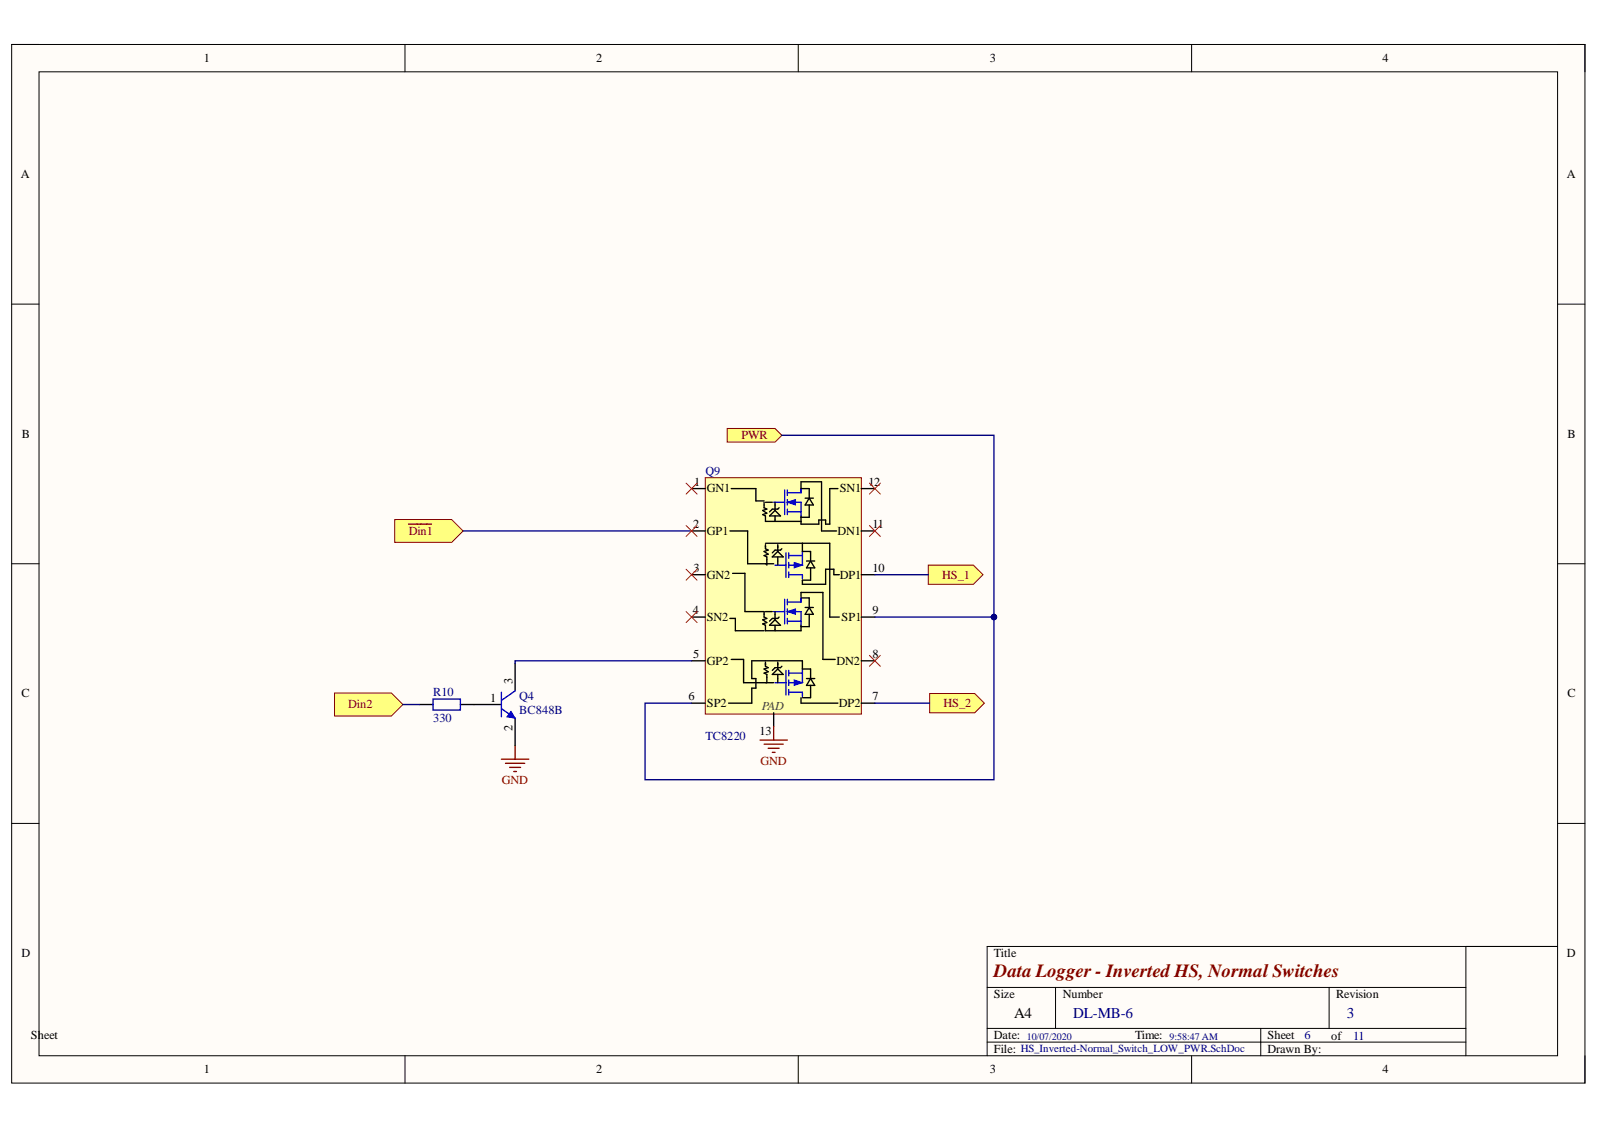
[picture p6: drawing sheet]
<svg xmlns="http://www.w3.org/2000/svg" width="297mm" height="210mm" viewBox="0 0 297 210" stroke-linecap="round" stroke-linejoin="round" font-family="sans-serif">
<defs><g id="words">
<text font-size="3.5" fill="#800000" x="184.8" y="181.6">Data Logger - Inverted HS, Normal Switches</text>
<text font-size="2.8" x="188.5" y="189.3">A4</text>
<g font-size="2.8" fill="#000080">
<text x="199.5" y="189.3">DL-MB-6</text>
<text x="250.3" y="189.3">3</text>
</g>
<g font-size="2.3">
<text x="37.9" y="11.6">1</text>
<text x="110.8" y="11.6">2</text>
<text x="184" y="11.6">3</text>
<text x="257" y="11.6">4</text>
<text x="3.9" y="33.1">A</text>
<text x="291.3" y="33.1">A</text>
<text x="4.1" y="81.4">B</text>
<text x="291.4" y="81.4">B</text>
<text x="129" y="90.3">1</text>
<text x="131.4" y="91.5">GN1</text>
<text x="156.1" y="91.5">SN1</text>
<text x="161.4" y="90.3">12</text>
<text x="128.8" y="98.2">2</text>
<text x="131.4" y="99.5">GP1</text>
<text x="155.7" y="99.5">DN1</text>
<text x="162.2" y="98.2">11</text>
<text x="128.9" y="106.3">3</text>
<text x="131.4" y="107.6">GN2</text>
<text x="156.1" y="107.6">DP1</text>
<text x="162.2" y="106.3">10</text>
<text x="128.8" y="114.2">4</text>
<text x="131.4" y="115.5">SN2</text>
<text x="156.4" y="115.5">SP1</text>
<text x="162.2" y="114.2">9</text>
<text x="128.8" y="122.3">5</text>
<text x="131.4" y="123.6">GP2</text>
<text x="155.5" y="123.6">DN2</text>
<text x="162.2" y="122.3">8</text>
<text x="4" y="129.7">C</text>
<text x="91.1" y="130.4">1</text>
<text x="95.3" y="127.2" transform="rotate(-90 95.3 127.2)">3</text>
<text x="128" y="130.2">6</text>
<text x="131.4" y="131.4">SP2</text>
<text x="155.9" y="131.4">DP2</text>
<text x="162.2" y="130.2">7</text>
<text x="291.4" y="129.7">C</text>
<text x="95.3" y="135.8" transform="rotate(-90 95.3 135.8)">2</text>
<text x="141.2" y="136.6">13</text>
<text x="4" y="177.9">D</text>
<text x="184.8" y="177.9">Title</text>
<text x="291.3" y="177.9">D</text>
<text x="184.8" y="185.6">Size</text>
<text x="197.5" y="185.5">Number</text>
<text x="248.4" y="185.6">Revision</text>
<text x="5.8" y="193.2">Sheet</text>
<text x="184.8" y="193.1">Date:</text>
<text x="184.8" y="195.8">File:</text>
<text x="211" y="193.1">Time:</text>
<text x="235.6" y="193.2">Sheet</text>
<text x="235.6" y="195.8">Drawn By:</text>
<text x="247.4" y="193.3">of</text>
<text x="37.9" y="199.6">1</text>
<text x="110.8" y="199.6">2</text>
<text x="184" y="199.6">3</text>
<text x="257" y="199.6">4</text>
</g>
<g font-size="2.3" fill="#800000">
<text x="137.8" y="81.7">PWR</text>
<text x="76" y="99.5">Din1</text>
<text x="175.1" y="107.6">HS_1</text>
<text x="64.7" y="131.7">Din2</text>
<text x="175.4" y="131.4">HS_2</text>
<text x="141.4" y="142.2">GND</text>
<text x="93.3" y="145.7">GND</text>
</g>
<g font-size="2.3" fill="#000080">
<text x="131.1" y="88.2">Q9</text>
<text x="80.5" y="129.4">R10</text>
<text x="96.5" y="130.2">Q4</text>
<text x="80.5" y="134.2">330</text>
<text x="96.5" y="132.7">BC848B</text>
<text x="131.1" y="137.6">TC8220</text>
<text x="242.5" y="193.2">6</text>
<text x="251.5" y="193.3">11</text>
</g>
<text font-size="2.3" fill="#434343" x="141.6" y="131.9">PAD</text>
<text font-size="2" fill="#000080" x="189.8" y="195.6">HS_Inverted-Normal_Switch_LOW_PWR.SchDoc</text>
<g font-size="1.9" fill="#000080">
<text x="190.9" y="193.3">10/07/2020</text>
<text x="217.4" y="193.3">9:58:47 AM</text>
</g>
</g></defs>
<path d="M2.2 8.3h292.4v193.1h-292.4z" fill-rule="evenodd" fill="#fffcf8"/>
<path d="M2.2 8.3h292.4v193.1h-292.4z" fill="none" stroke="#000" stroke-width=".19"/>
<path d="M7.3 13.4h282.2v182.9h-282.2z" fill-rule="evenodd" fill="#fffcf8"/>
<g fill="none" stroke="#000" stroke-width=".19">
<path d="M2.2 8.3h5.1M7.3 13.4h282.2v182.9h-282.2zM75.3 8.3v5M148.4 8.3v5M221.5 8.3v5.1M289.5 8.3h5.1v5.1M2.2 56.5h5.1M289.5 56.5h5.1M2.2 104.8h5.1M289.5 104.8h5.1M2.2 153.1h5.1M289.5 153.1h5.1"/>
<path d="M272.5 176v20.3M289.5 176h-106v20.3M75.3 196.3v5.1M148.4 196.3v5.1M183.5 193.7h89M183.5 183.6h89M183.5 191.2h89M196.2 183.6v7.6M221.5 196.3v5.1M234.3 191.2v5.1M247.1 183.6v7.6M294.6 196.3v5.1"/>
</g>
<path d="M73.4 96.6h10.6l2.1 2.1-2.1 2.1h-10.6z" fill-rule="evenodd" fill="#ffff80"/>
<path d="M73.4 96.6h10.6l2.1 2.1-2.1 2.1h-10.6z" fill="none" stroke="#800000" stroke-width=".19"/>
<path d="M75.9 97.4h4.3" fill="none" stroke="#800000" stroke-width=".25"/>
<path d="M172.5 105.1h8.4l1.8 1.8-1.8 1.7h-8.4z" fill-rule="evenodd" fill="#ffff80"/>
<path d="M172.5 105.1h8.4l1.8 1.8-1.8 1.7h-8.4z" fill="none" stroke="#800000" stroke-width=".19"/>
<path d="M135.2 79.7h8.9l1.2 1.2-1.2 1.3h-8.9z" fill-rule="evenodd" fill="#ffff80"/>
<path d="M135.2 79.7h8.9l1.2 1.2-1.2 1.3h-8.9z" fill="none" stroke="#800000" stroke-width=".19"/>
<path d="M131.1 88.8h29v44h-29z" fill-rule="evenodd" fill="#ffffb0"/>
<path d="M131.1 88.8h29v44h-29z" fill="none" stroke="#800000" stroke-width=".19"/>
<path d="M128.6 90.8h2.5M160.1 90.8h2.5M128.6 114.7h2.5M128.6 122.9h2.5M143.8 132.5v2.6M160.1 122.9h2.5M160.1 130.7h2.5" fill="none" stroke="#000" stroke-width=".25"/>
<path d="M143.8 93.4h2M145.8 91.1v4.6M146.4 91.6h2.5M146.4 93.4h2.5v2.5M146.4 95.2h2.5M146.4 91.1v1M146.4 92.9v1M146.4 94.7v1" fill="none" stroke="#00f" stroke-width=".25"/>
<path d="M146.4 93.4l1.5-.5v1z" fill="#00f"/>
<path d="M146.4 93.4l1.5-.5v1z" fill="none" stroke="#00f" stroke-width=".19"/>
<path d="M148.9 90.8v.8M144.1 105.1h2M146.1 102.8v4.6M146.6 106.8h2.6M146.6 103.3h2.6M146.6 102.8v1M146.6 104.6v1M146.6 106.3v1.1M149.2 102.5v2.6h-2.6" fill="none" stroke="#00f" stroke-width=".25"/>
<path d="M128.6 98.7h2.5M148.9 96.2v.7h-6.6M160.1 106.8h2.5M160.1 114.7h2.5" fill="none" stroke="#000" stroke-width=".25"/>
<path d="M147.6 104.6l1.6 .5-1.6 .5z" fill="#00f"/>
<path d="M147.6 104.6l1.6 .5-1.6 .5z" fill="none" stroke="#00f" stroke-width=".19"/>
<path d="M143.8 113.7h2M145.8 111.4v4.6M146.4 111.9h2.5M146.4 113.7h2.5v2.6M146.4 115.5h2.5M146.4 111.4v1M146.4 113.2v1M146.4 115v1M149.2 106.8v.8" fill="none" stroke="#00f" stroke-width=".25"/>
<g fill="none" stroke="#000" stroke-width=".25">
<path d="M142 93.4v1l.5 .3-.7 .2 .7 .5-.7 .3 .5 .2v1M142.3 93.4h1.3M143 95.9l1.1-1 1 1zM144.1 93.4v1.5M144.1 95.9v1M144.8 94.4l-.2 .3h-1l-.6 .5M148.9 90.8h1.5v1.8M149.7 92.6h1.5M150.4 92.6l.8 1.3h-1.5zM150.4 93.9v2.3h-1.5v-.3M160.1 98.7h2.5M128.6 106.8h2.5"/>
<path d="M142.3 101.3v.7l.5 .3-.8 .2 .8 .5-.8 .3 .5 .2v1.6M142.3 101h6.9v1.5h1.5v1.8M142.3 104.8h1.5M143.6 103.5l1-1 1 1zM144.6 101.3v1.2M144.6 103.5v1.6M145.3 102l-.2 .3h-1l-.5 .5M149.9 104.3h1.5M150.7 104.3l.7 1.3h-1.5zM150.7 105.6v2.3h-1.5M128.6 130.7h2.5"/>
</g>
<path d="M146.4 113.7l1.5-.5v1z" fill="#00f"/>
<path d="M146.4 113.7l1.5-.5v1z" fill="none" stroke="#00f" stroke-width=".19"/>
<path d="M148.9 111.2v.7M144.1 126.9h2M146.1 124.6v4.6M146.6 128.7h2.6M146.6 125.1h2.6M146.6 124.6v1M146.6 126.4v1M146.6 128.2v1M149.2 124.4v2.5h-2.6" fill="none" stroke="#00f" stroke-width=".25"/>
<path d="M142 113.7v1l.5 .3-.7 .2 .7 .5-.7 .3 .5 .3v1h6.6v-1M142.3 113.7h1.3M143 116.3l1.1-1.1 1 1.1zM144.1 113.7v1.5M144.1 116.3v1M144.8 114.7l-.2 .3h-1l-.6 .5M148.9 111.2h1.5v1.7M149.7 112.9h1.5M150.4 112.9l.8 1.3h-1.5zM150.4 114.2v2.3h-1.5" fill="none" stroke="#000" stroke-width=".25"/>
<path d="M147.6 126.4l1.6 .5-1.6 .5z" fill="#00f"/>
<path d="M147.6 126.4l1.6 .5-1.6 .5z" fill="none" stroke="#00f" stroke-width=".19"/>
<path d="M149.2 128.7v.8" fill="none" stroke="#00f" stroke-width=".25"/>
<g fill="none" stroke="#000" stroke-width=".25">
<path d="M135.7 98.7h3.3v6.1h3.5M135.9 90.8h4.6v2.3h1.5M148.9 90.8v-1.2h3.8v9.1h2.8M155.8 90.8h-1.6v6.6h-.7v-.7h-1.3v.7h-3.3v-.5M135.7 115h1v2.3h5.3M136.2 106.6h2.3v7.1h3.5M148.9 110.9v-.8h4.1v12.5h2.3M149.2 101h5v13.7h1.8M156 106.8h-1v-1h-1.5v2.8h-4.3v-.7M135.9 122.6h2.3v4.3h5.6M142.3 123.1v.8l.5 .2-.8 .3 .8 .5-.8 .2 .5 .3v1.5M143.6 125.4l1-1 1 1z"/>
<path d="M144.6 123.1v1.3M144.6 125.4v1.5M145.3 123.9l-.2 .2h-1l-.5 .5M148.9 129.7v1h6.9M149.9 126.2h1.5M150.7 126.2l.7 1.2h-1.5zM150.7 126.2v-1.8h-1.5v-1.5h-9.5v3.3h.8v1.7h-.8v2.8h-4.3M150.7 127.4v2.3h-1.5"/>
</g>
<path d="M141.3 137.6h5.1M142 138.4h3.6M142.8 139.1h2M143.6 139.9h.5M143.8 135.1v2.5" fill="none" stroke="#800000" stroke-width=".25"/>
<path d="M62.2 128.8h10.6l2.1 2.2-2.1 2.1h-10.6z" fill-rule="evenodd" fill="#ffff80"/>
<path d="M62.2 128.8h10.6l2.1 2.2-2.1 2.1h-10.6z" fill="none" stroke="#800000" stroke-width=".19"/>
<path d="M172.8 128.9h8.4l1.8 1.8-1.8 1.8h-8.4z" fill-rule="evenodd" fill="#ffff80"/>
<path d="M172.8 128.9h8.4l1.8 1.8-1.8 1.8h-8.4z" fill="none" stroke="#800000" stroke-width=".19"/>
<path d="M77.9 131h2.6M85.6 131h7.6M95.7 123.4v5M95.7 133.5v5.1" fill="none" stroke="#000" stroke-width=".25"/>
<path d="M80.5 130h5.1v2h-5.1zM93.2 131.7l2.5 1.8M93.2 128.7v4.6M95.7 128.4l-2.5 1.8" fill="none" stroke="#00f" stroke-width=".25"/>
<path d="M95.7 138.6v2.6M93.2 141.2h5.1M94 141.9h3.5M94.7 142.7h2.1M95.5 143.4h.5" fill="none" stroke="#800000" stroke-width=".25"/>
<path d="M95 132.3l.7 1.2-1.5-.2z" fill="#00f"/>
<path d="M95 132.3l.7 1.2-1.5-.2z" fill="none" stroke="#00f" stroke-width=".19"/>
<path d="M145.3 80.9h39.5v64.1h-64.9v-14.3h8.7M162.6 106.8h9.9M162.6 130.7h10.2" fill="none" stroke="#000080" stroke-width=".25"/>
<circle cx="184.8" cy="114.7" r=".51" fill="#000080"/>
<circle cx="184.8" cy="114.7" r=".51" fill="none" stroke="#000080" stroke-width=".19"/>
<path d="M162.6 114.7h22.2" fill="none" stroke="#000080" stroke-width=".25"/>
<circle cx="184.8" cy="114.7" r=".51" fill="#000080"/>
<circle cx="184.8" cy="114.7" r=".51" fill="none" stroke="#000080" stroke-width=".19"/>
<path d="M86.1 98.7h42.5M74.9 131h3M128.6 122.9h-32.9v.5" fill="none" stroke="#000080" stroke-width=".25"/>
<g fill="none" stroke="#f00" stroke-width=".19">
<path d="M127.5 89.8l2.1 2.1M127.5 97.7l2.1 2M129.6 89.8l-2.1 2.1M129.6 97.7l-2.1 2M161.6 89.8l2 2.1M161.6 97.7l2 2M163.6 89.8l-2 2.1M163.6 97.7l-2 2M127.5 105.8l2.1 2.1M127.5 113.7l2.1 2M129.6 105.8l-2.1 2.1M129.6 113.7l-2.1 2"/>
<path d="M161.6 121.8l2 2.1M163.6 121.8l-2 2.1"/>
</g>
<use href="#words"/>
</svg>
